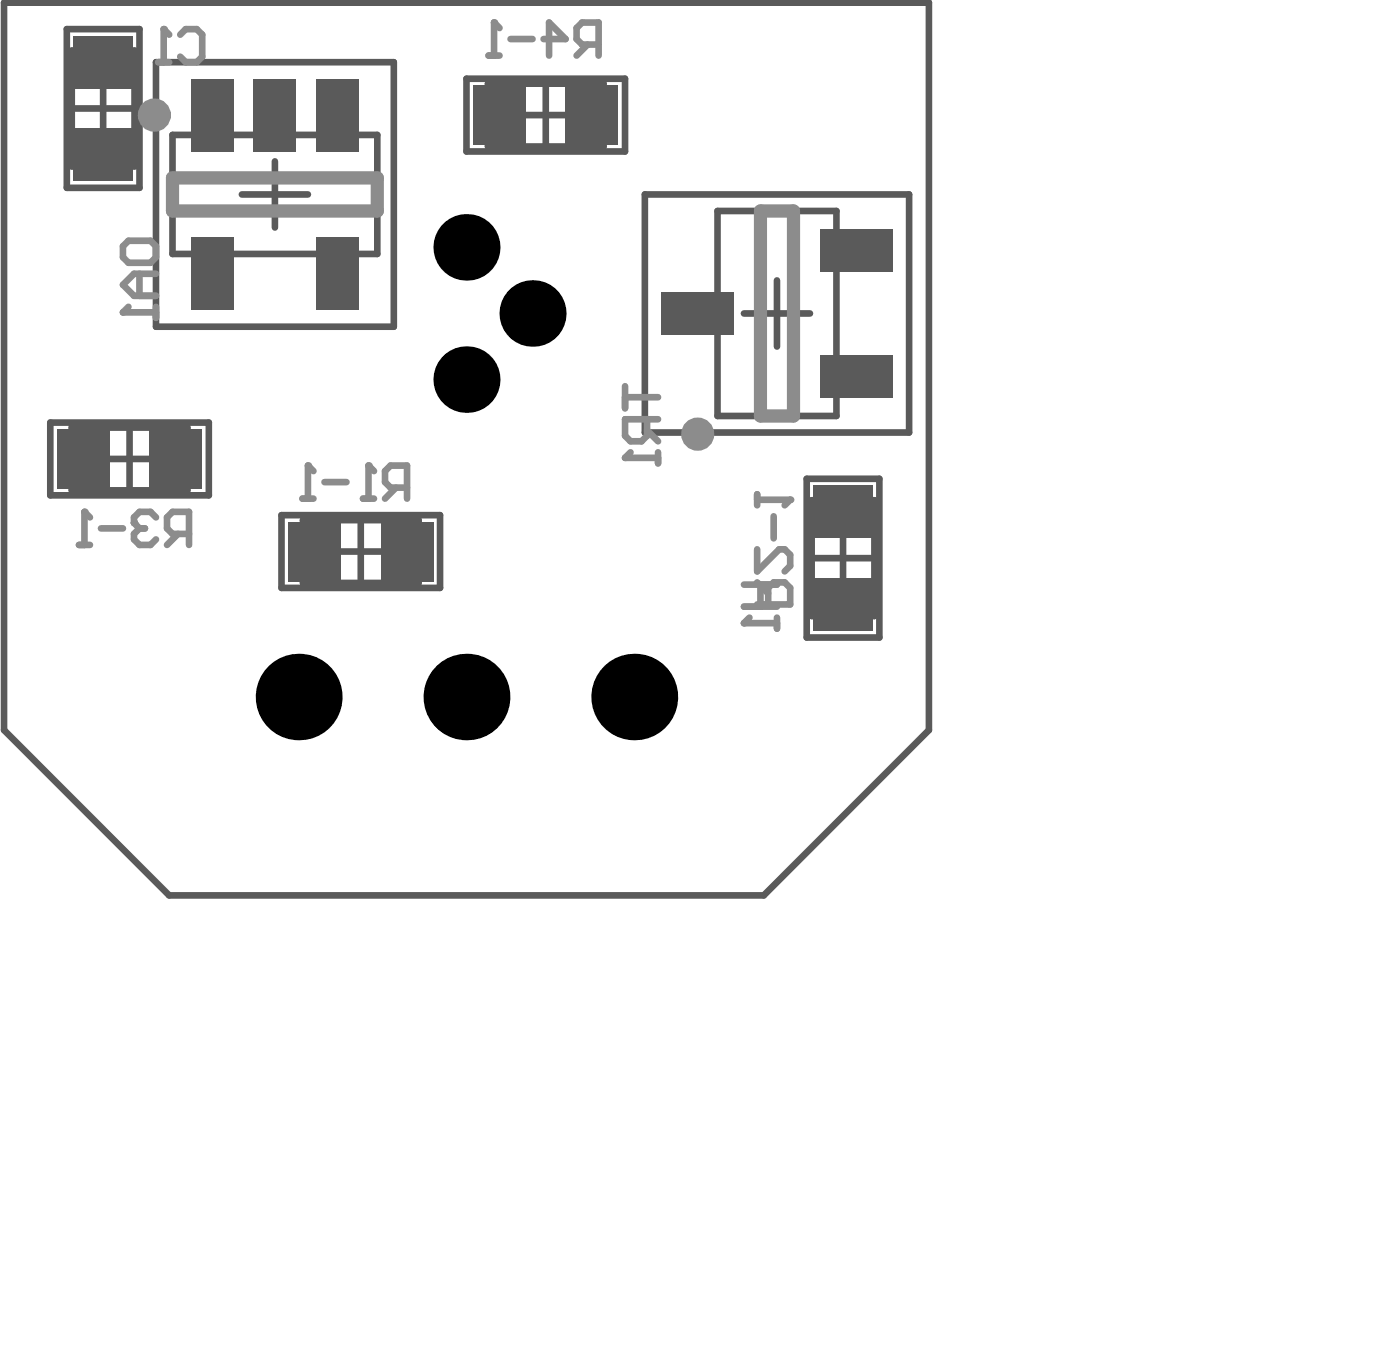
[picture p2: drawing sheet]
<svg xmlns="http://www.w3.org/2000/svg" width="71mm" height="68mm" viewBox="0 0 71 68" stroke-linecap="round" stroke-linejoin="round" font-family="sans-serif">
<g fill="none" stroke="#5a5a5a" stroke-width=".33">
<path d="M.2 .1h46.6v36.7l-8.3 8.3h-30l-8.3-8.3zM3.4 1.5h3.6v8h-3.6zM3.6 5.5h3.2M3.6 2.6h3.2v5.8h-3.2zM5.2 3.9v3.2M7.9 3.1h11.9v13.4h-11.9zM8.7 6.8h10.3v6h-10.3zM12.2 9.8h3.3M13.9 8.1v3.4M23.5 4h8v3.6h-8zM24.6 4.2h5.8v3.2h-5.8zM25.9 5.8h3.2"/>
<path d="M27.5 4.2v3.2M32.5 9.8h13.3v12h-13.3zM36.2 10.6h6v10.4h-6zM37.5 15.8h3.3M39.2 14.1v3.4M2.5 21.3h8v3.7h-8zM3.6 21.5h5.8v3.2h-5.8zM4.9 23.1h3.2M6.5 21.5v3.2M14.2 26h8v3.6h-8zM15.3 26.2h5.8v3.2h-5.8zM16.6 27.8h3.2"/>
<path d="M18.2 26.2v3.2M40.7 24.1h3.6v8h-3.6zM40.9 28.1h3.2M40.9 25.2h3.2v5.8h-3.2zM42.5 26.5v3.2"/>
</g>
<path d="M8.7 9h10.3v1.6h-10.3zM38.3 10.6h1.7v10.4h-1.7z" fill="none" stroke="#8c8c8c" stroke-width=".67"/>
<path d="M8 3.1h.5M8.3 1.5v1.6M9.1 1.7l.3-.2h.5l.3 .2v1.2l-.3 .2h-.5l-.3-.2" fill="none" stroke="#8c8c8c" stroke-width=".33"/>
<circle cx="8.3" cy="1.5" r=".17" fill="#8c8c8c"/>
<path d="M8.3 1.5l.2 .2M31.5 19.5v1.1M31.5 20h1.7M31.5 23.1h1.7M32.6 21.1v.9l-.3 .2h-.5l-.3-.2v-.9h1.7M32.6 21.7l.6 .5M33.2 22.8v.6" fill="none" stroke="#8c8c8c" stroke-width=".33"/>
<circle cx="31.5" cy="23.1" r=".17" fill="#8c8c8c"/>
<path d="M31.8 22.8l-.3 .3M37.5 29.5h1.7M37.5 30.6h1.7M37.5 31.4h1.7M38.3 29.5v1.1M39.2 31.1v.6" fill="none" stroke="#8c8c8c" stroke-width=".33"/>
<circle cx="37.5" cy="31.4" r=".17" fill="#8c8c8c"/>
<path d="M37.8 31.1l-.3 .3M38.2 30.5h1.6v-.9l-.3-.2h-.5l-.3 .2v.9M38.2 27.7v1.1l1.1-1.1h.2l.3 .3v.5l-.3 .3M38.2 29.4l.5 .5M38.2 24.9v.6M38.2 25.2h1.6M39 26v1.1" fill="none" stroke="#8c8c8c" stroke-width=".33"/>
<circle cx="39.8" cy="25.2" r=".17" fill="#8c8c8c"/>
<path d="M7.9 26.1l-.3-.3h-.6l-.2 .3v.3M9 26.9l-.6 .6M9.5 26.9h-.8l-.3-.3v-.5l.3-.3h.8v1.7M39.8 25.2l-.3 .3" fill="none" stroke="#8c8c8c" stroke-width=".33"/>
<circle cx="6.8" cy="26.4" r=".17" fill="#8c8c8c"/>
<path d="M4 27.5h.5M4.3 25.8v1.7M5.1 26.6h1.1M6.8 26.4l.2 .2M7 26.6h.3M7 26.6l-.2 .3v.3l.2 .3h.6l.3-.3" fill="none" stroke="#8c8c8c" stroke-width=".33"/>
<circle cx="4.3" cy="25.8" r=".17" fill="#8c8c8c"/>
<path d="M6.2 15.7h1.7M6.5 12.1h1.1l.3 .3v.6l-.3 .2h-1.1l-.3-.2v-.6zM7 13.8v1.1M7.9 15.5v.5M7.9 13.8h-1.1l-.6 .6 .6 .5h1.1M4.3 25.8l.2 .3" fill="none" stroke="#8c8c8c" stroke-width=".33"/>
<circle cx="6.2" cy="15.7" r=".17" fill="#8c8c8c"/>
<path d="M6.5 15.5l-.3 .2M18.3 25.1h.5M18.6 23.5v1.6M20 24.6l-.6 .5M20.5 24.6h-.8l-.3-.3v-.6l.3-.2h.8v1.6" fill="none" stroke="#8c8c8c" stroke-width=".33"/>
<circle cx="18.6" cy="23.5" r=".17" fill="#8c8c8c"/>
<path d="M15.2 25.1h.6M15.5 23.5v1.6M16.4 24.3h1.1M18.6 23.5l.2 .2" fill="none" stroke="#8c8c8c" stroke-width=".33"/>
<circle cx="15.5" cy="23.5" r=".17" fill="#8c8c8c"/>
<path d="M24.6 2.8h.6M24.9 1.1v1.7M25.7 2h1.1M27.4 2h1.1l-.8-.9v1.7M29.6 2.2l-.5 .6M30.2 2.2h-.9l-.2-.2v-.6l.2-.3h.9v1.7M15.5 23.5l.3 .2" fill="none" stroke="#8c8c8c" stroke-width=".33"/>
<circle cx="24.9" cy="1.1" r=".17" fill="#8c8c8c"/>
<path d="M24.9 1.1l.3 .3" fill="none" stroke="#8c8c8c" stroke-width=".33"/>
<g fill="none" stroke="#8c8c8c" stroke-width=".84">
<circle cx="7.8" cy="5.8" r=".42"/>
<circle cx="35.2" cy="21.9" r=".42"/>
</g>
<g fill="#000">
<circle cx="23.5" cy="19.1" r="1.67"/>
<circle cx="23.5" cy="12.5" r="1.67"/>
<circle cx="26.8" cy="15.8" r="1.67"/>
<circle cx="15.1" cy="35.1" r="2.17"/>
<circle cx="23.5" cy="35.1" r="2.17"/>
<circle cx="32" cy="35.1" r="2.17"/>
</g>
<g fill="#5a5a5a">
<path d="M9.6 12h2.2v3.6h-2.2z" fill-rule="evenodd"/>
<path d="M9.6 4h2.2v3.6h-2.2z" fill-rule="evenodd"/>
<path d="M14.5 26.3h2.7v3h-2.7z" fill-rule="evenodd"/>
<path d="M15.9 12h2.2v3.6h-2.2z" fill-rule="evenodd"/>
<path d="M15.9 4h2.2v3.6h-2.2z" fill-rule="evenodd"/>
<path d="M23.8 4.3h2.7v3h-2.7z" fill-rule="evenodd"/>
<path d="M28.5 4.3h2.7v3h-2.7z" fill-rule="evenodd"/>
<path d="M41.3 17.9h3.7v2.1h-3.7z" fill-rule="evenodd"/>
<path d="M41.3 11.5h3.7v2.2h-3.7z" fill-rule="evenodd"/>
<path d="M2.9 21.6h2.6v3h-2.6z" fill-rule="evenodd"/>
<path d="M7.5 21.6h2.7v3h-2.7z" fill-rule="evenodd"/>
<path d="M3.7 6.5h3v2.6h-3z" fill-rule="evenodd"/>
<path d="M19.2 26.3h2.6v3h-2.6z" fill-rule="evenodd"/>
<path d="M12.8 4h2.1v3.6h-2.1z" fill-rule="evenodd"/>
<path d="M41 24.5h3v2.6h-3z" fill-rule="evenodd"/>
<path d="M3.7 1.8h3v2.7h-3z" fill-rule="evenodd"/>
<path d="M33.3 14.7h3.7v2.2h-3.7z" fill-rule="evenodd"/>
<path d="M41 29.1h3v2.7h-3z" fill-rule="evenodd"/>
</g>
</svg>
